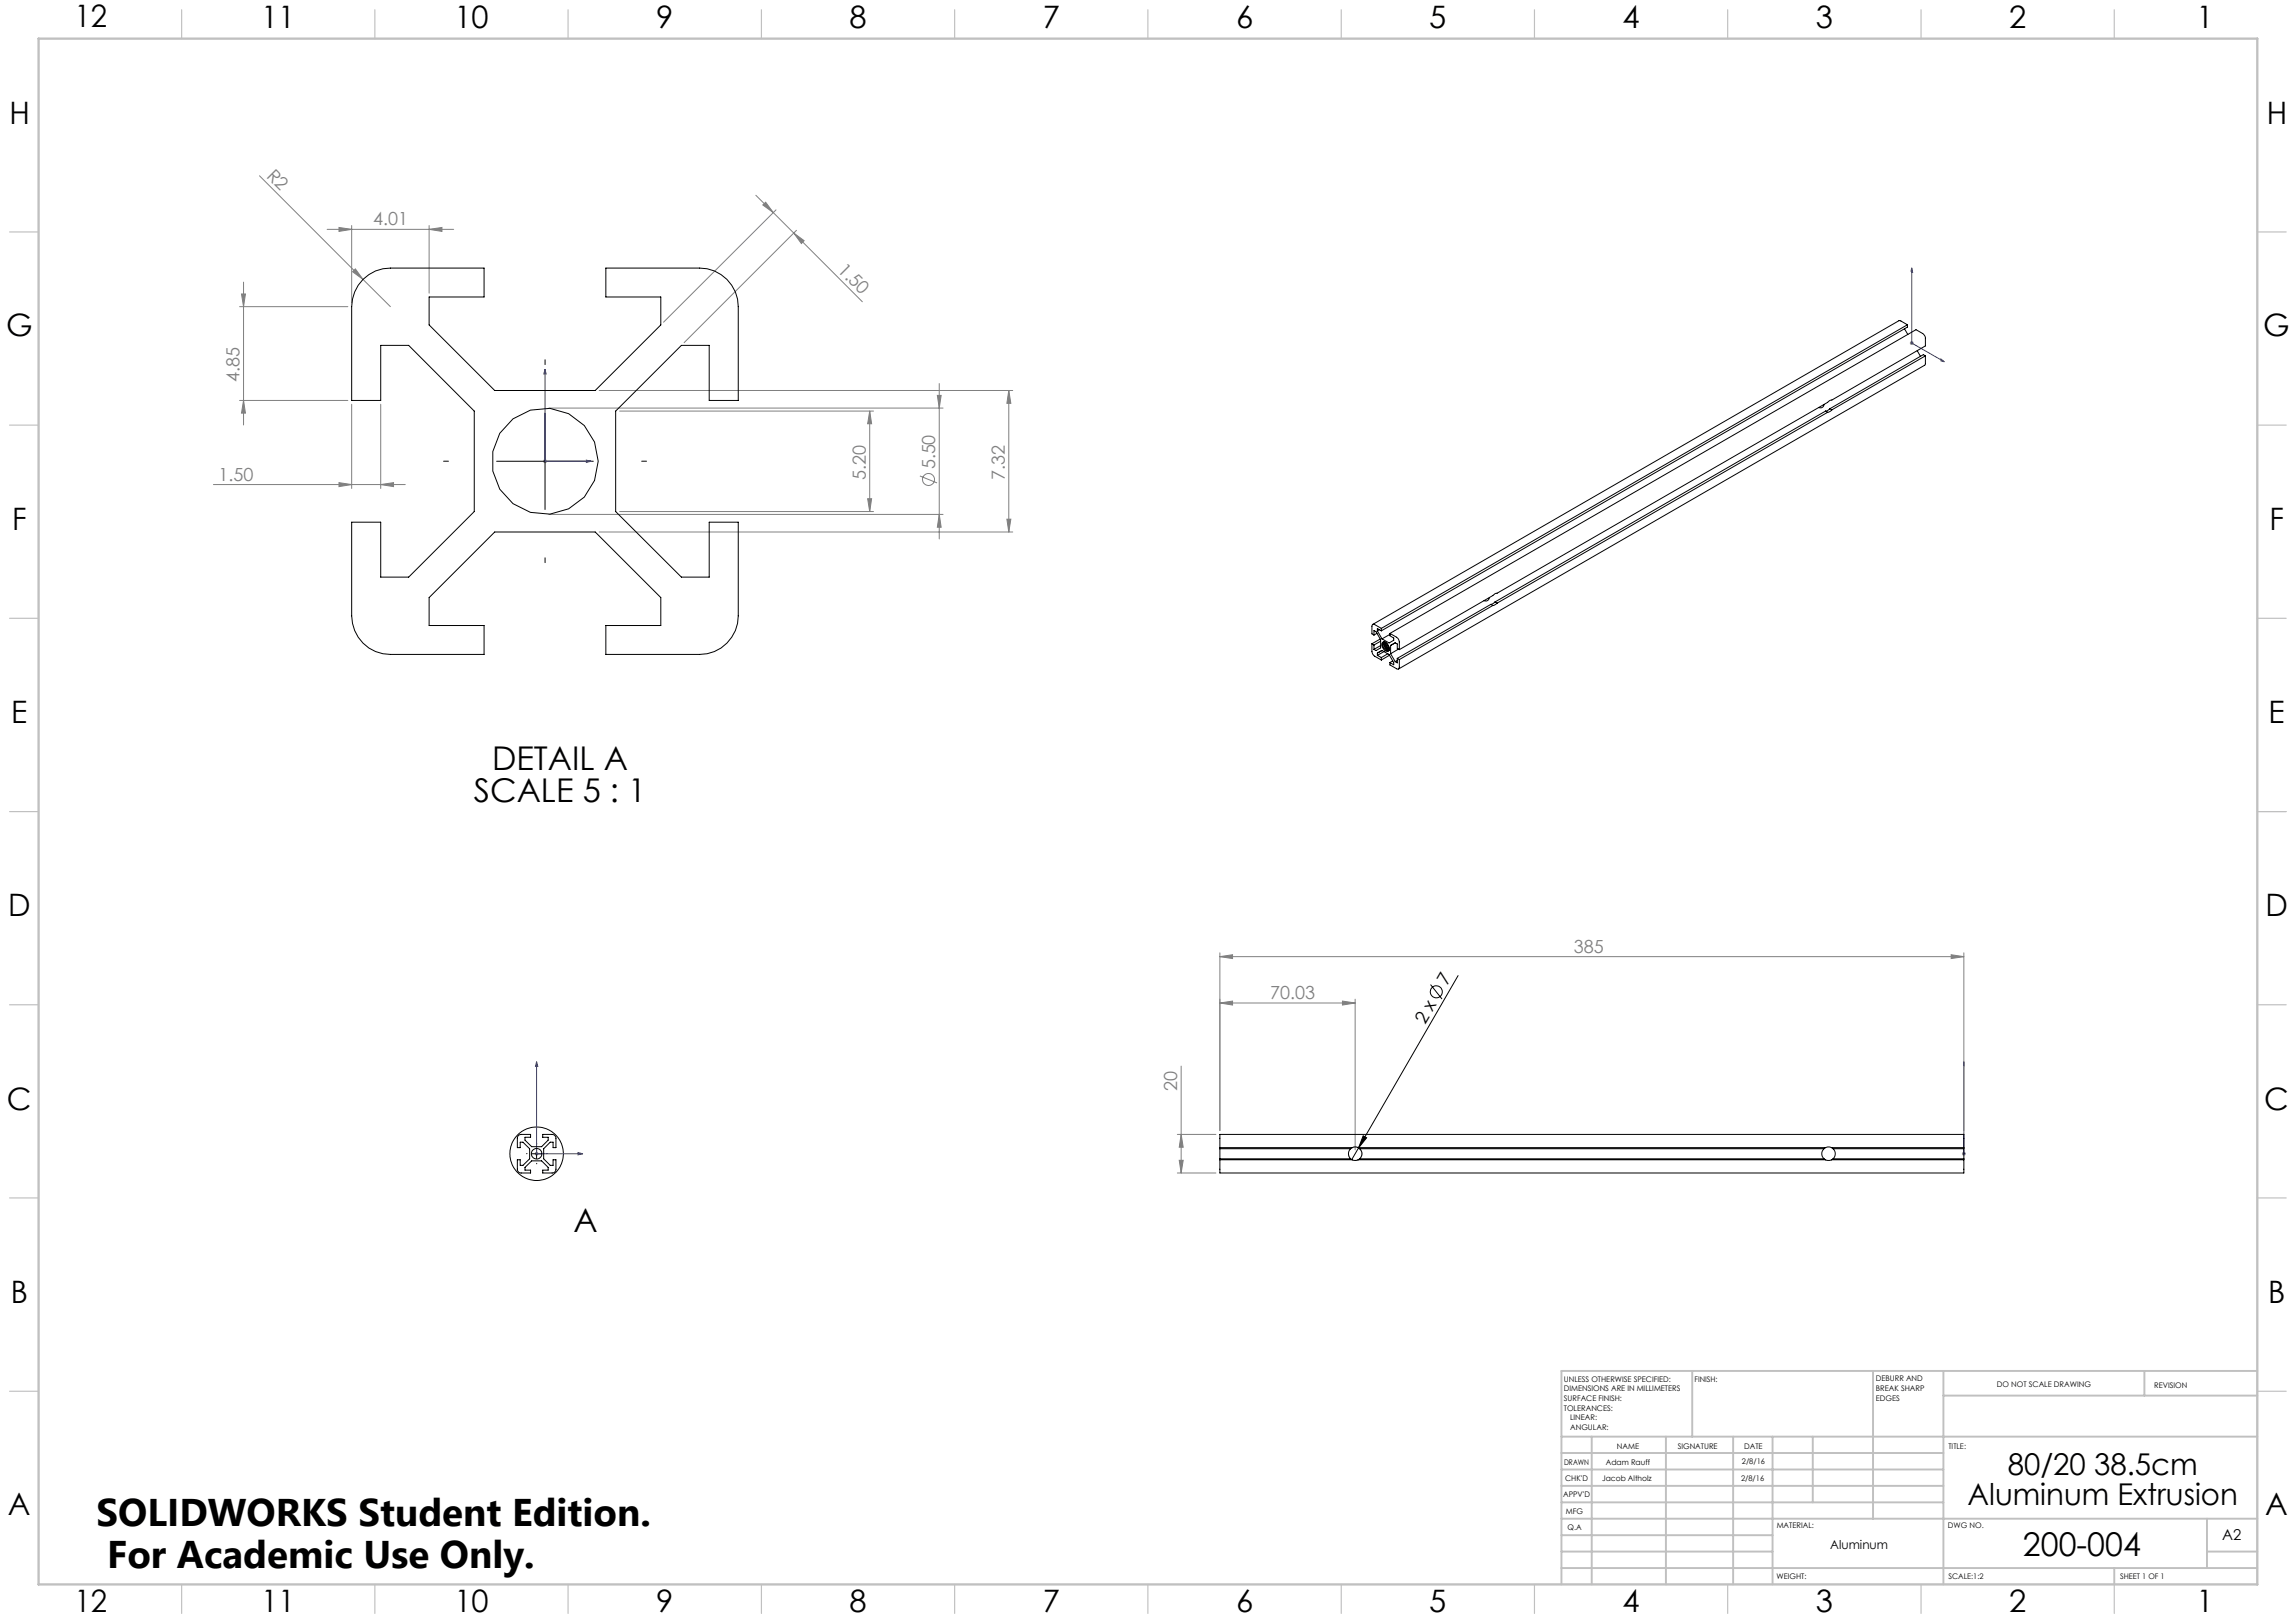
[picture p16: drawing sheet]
<svg xmlns="http://www.w3.org/2000/svg" width="594mm" height="420mm" viewBox="0 0 594 420" stroke-linecap="round" stroke-linejoin="round" font-family="sans-serif">
<defs><g id="words">
<g font-size="10">
<text x="25" y="394.8">SOLIDWORKS Student Edition.</text>
<text x="27.8" y="405.7">For Academic Use Only.</text>
</g>
<g font-size="8.5">
<text x="127.3" y="199.4">DETAIL A</text>
<text x="122.6" y="207.6">SCALE 5 : 1</text>
<text x="148.4" y="318.9">A</text>
<text x="523.4" y="402.7">200-004</text>
</g>
<g font-size="8">
<text x="19.3" y="7.1">12</text>
<text x="67.6" y="7.2">11</text>
<text x="117.6" y="7.2">10</text>
<text x="169.8" y="7.2">9</text>
<text x="219.8" y="7.2">8</text>
<text x="269.8" y="7.2">7</text>
<text x="319.8" y="7.2">6</text>
<text x="369.8" y="7.2">5</text>
<text x="419.8" y="7.2">4</text>
<text x="469.8" y="7.2">3</text>
<text x="519.8" y="7.2">2</text>
<text x="568.3" y="7.2">1</text>
<text x="2.5" y="32.1">H</text>
<text x="586.5" y="32.1">H</text>
<text x="1.6" y="87.1">G</text>
<text x="585.5" y="87.1">G</text>
<text x="3.1" y="137.1">F</text>
<text x="587.1" y="137.1">F</text>
<text x="2.9" y="187.1">E</text>
<text x="586.9" y="187.1">E</text>
<text x="2.1" y="237.1">D</text>
<text x="586.1" y="237.1">D</text>
<text x="1.8" y="287.1">C</text>
<text x="585.8" y="287.1">C</text>
<text x="2.8" y="337.1">B</text>
<text x="586.8" y="337.1">B</text>
<text x="2.1" y="392.1">A</text>
<text x="586" y="392.1">A</text>
<text x="19.3" y="417.1">12</text>
<text x="67.6" y="417.2">11</text>
<text x="117.6" y="417.2">10</text>
<text x="169.8" y="417.2">9</text>
<text x="219.8" y="417.2">8</text>
<text x="269.8" y="417.2">7</text>
<text x="319.8" y="417.2">6</text>
<text x="369.8" y="417.2">5</text>
<text x="419.8" y="417.2">4</text>
<text x="469.8" y="417.2">3</text>
<text x="519.8" y="417.2">2</text>
<text x="568.3" y="417.2">1</text>
</g>
<g font-size="7.8">
<text x="519.4" y="381.6">80/20 38.5cm</text>
<text x="509" y="389.3">Aluminum Extrusion</text>
</g>
<g font-size="4.7" fill="#808080">
<text x="68.8" y="45.7" transform="rotate(45 68.8 45.7)">R2</text>
<text x="96.5" y="58.3">4.01</text>
<text x="216.5" y="70" transform="rotate(45 216.5 70)">1.50</text>
<text x="62" y="98.8" transform="rotate(-90 62 98.8)">4.85</text>
<text x="56.5" y="124.4">1.50</text>
<text x="224" y="124.1" transform="rotate(-90 224 124.1)">5.20</text>
<text x="241.9" y="121.5" transform="rotate(-90 241.9 121.5)">5.50</text>
<text x="260" y="124.1" transform="rotate(-90 260 124.1)">7.32</text>
<text x="407.2" y="246.5">385</text>
<text x="328.6" y="258.5">70.03</text>
<text x="304.6" y="282.4" transform="rotate(-90 304.6 282.4)">20</text>
</g>
<g font-size="4.7">
<text x="374.4" y="255.3" transform="rotate(-60 374.4 255.3)">7</text>
<text x="368.7" y="265.1" transform="rotate(-60 368.7 265.1)">2 x</text>
</g>
<text font-size="3.9" x="574.9" y="398.5">A2</text>
<text font-size="3.2" x="473.5" y="400.9">Aluminum</text>
<g font-size="2">
<text x="404.6" y="357.6">UNLESS OTHERWISE SPECIFIED:</text>
<text x="438.4" y="357.6">FINISH:</text>
<text x="485.3" y="357.5">DEBURR AND</text>
<text x="485.3" y="360">BREAK SHARP</text>
<text x="516.6" y="359">DO NOT SCALE DRAWING</text>
<text x="557.3" y="359.2">REVISION</text>
<text x="404.6" y="360.1">DIMENSIONS ARE IN MILLIMETERS</text>
<text x="404.6" y="362.6">SURFACE FINISH:</text>
<text x="404.6" y="365.1">TOLERANCES:</text>
<text x="485.3" y="362.5">EDGES</text>
<text x="406.2" y="367.6">LINEAR:</text>
<text x="406.2" y="370.1">ANGULAR:</text>
<text x="418.3" y="375">NAME</text>
<text x="434" y="374.9">SIGNATURE</text>
<text x="451.2" y="374.9">DATE</text>
<text x="504.1" y="374.9">TITLE:</text>
<text x="404.6" y="379.1">DRAWN</text>
<text x="404.9" y="383.3">CHK'D</text>
<text x="414.5" y="383.3">Jacob Altholz</text>
<text x="415.5" y="379.1">Adam Rauff</text>
<text x="450.4" y="383.3">2/8/16</text>
<text x="450.6" y="378.9">2/8/16</text>
<text x="404.4" y="387.4">APPV'D</text>
<text x="405.1" y="391.8">MFG</text>
<text x="405.5" y="396">Q.A</text>
<text x="459.6" y="395.5">MATERIAL:</text>
<text x="504" y="395.5">DWG NO.</text>
<text x="459.6" y="408.5">WEIGHT:</text>
<text x="504.1" y="408.6">SCALE:1:2</text>
<text x="548.5" y="408.6">SHEET 1 OF 1</text>
</g>
</g></defs>
<g fill="none" stroke="#000" stroke-width=".26">
<path d="M128.5 119.4h25M141 106.9v25M370.1 254.8l3 3.7M377.2 252.5l-25.7 44.6M137.6 298.6h2.5M138.8 297.3v2.5M351.5 297.1l-1.8 3M352.7 293.9l.9 .5-2.1 2.7z"/>
<circle cx="371.6" cy="256.7" r="1.56"/>
<circle cx="138.8" cy="298.6" r="6.9"/>
</g>
<g fill="none" stroke="#808080" stroke-width=".26">
<path d="M67.1 45.5l26.8 26.8M84.6 59.4h32.8M87.7 58.9l3.3 .5-3.3 .5zM91 58.4v20M111 59.4l3.3-.5v1zM111 58.4v17.5M195.5 50.5l4.6 4.5M197.3 53l.8-.7 2 2.7zM200.1 55l5.3 5.3M200.8 54.3l-29.1 29.1M206.1 59.6l-29.1 29.1M62 79.4h28"/>
<path d="M62.5 76.1h1l-.5 3.3zM63 73v37M91.9 69.6l2 2.7-2.7-2zM93.9 72.3l7.1 7.1M205.4 60.3l2.6 2-.7 .7zM205.4 60.3l17.7 17.8M243 99.3v40.2M494.1 88.8h1M494.2 88.4l.7 .7M494.6 88.3v1M494.9 88.4l-.7 .7M62 103.6h28"/>
<path d="M63 103.6l.5 3.3h-1zM91 104.6v21.8M98.5 104.6v21.8M140.5 119.4h1M140.7 119l.7 .7M141 118.9v1M141.4 119l-.7 .7M142 105.6h102M155 101.1h107M160.3 106.4h65.7M225 106.4l.5 3.3h-1zM225 106.4v26"/>
<path d="M242.5 102.3h1l-.5 3.3zM261 101.1l.5 3.3h-1zM261 101.1v36.6M55.2 125.4h49.6M87.7 124.9l3.3 .5-3.3 .5zM98.5 125.4l3.3-.5v1zM142 133.1h102M155 137.7h107M160.3 132.4h65.7M224.5 129.1h1l-.5 3.3zM238 123.2l4.4 1.8M243 133.1l.5 3.3h-1z"/>
<path d="M260.5 134.4h1l-.5 3.3zM315.6 247.6l3.3-.5v1zM315.6 246.6v46M315.6 247.6h192.5M315.6 259.6l3.3-.5v1zM315.6 259.6h35M347.3 259.1l3.3 .5-3.3 .5zM350.6 258.6v39M504.8 247.1l3.3 .5-3.3 .5zM508.1 246.6v46M305.6 275.9v27.6M138.3 298.6h1"/>
<path d="M138.5 298.2l.7 .7M138.8 298.1v1M139.2 298.2l-.7 .7M304.6 293.6h10M305.6 293.6l.5 3.3h-1zM507.6 298.6h1M507.7 298.2l.7 .7M508.1 298.1v1M508.4 298.2l-.7 .7M304.6 303.5h10M305.1 300.3h1l-.5 3.2z"/>
<circle cx="240.2" cy="124.1" r="1.56"/>
</g>
<path d="M352.3 298a1.75 1.75 0 0 0-2.9-.7 1.75 1.75 0 0 0 .7 2.9 1.75 1.75 0 0 0 2.2-2v-.2" fill="none" stroke="#c0c0c0" stroke-width=".26" stroke-dasharray="15.2 1.3 1.3 1.3" stroke-dashoffset="11.6" stroke-linecap="butt"/>
<g fill="none" stroke="#00f" stroke-width=".26">
<path d="M494.6 69.3v19.5l8.4 4.8M494.6 69.3l.2 1.1-.4-.2zM141 95.6v23.8h11.9M141 95.6l.3 1.2h-.6zM502.1 92.9l.9 .7-.9-.2zM151.7 119.1l1.2 .3-1.2 .3zM138.8 274.8l.3 1.2h-.6zM138.8 274.8v23.8h11.9M508.1 274.8v1.2v-1.2M508.1 274.8v23.8M149.5 298.3l1.2 .3-1.2 .3zM508.1 298.3v.6z"/>
<path d="M508.1 298.6h.1"/>
</g>
<path d="M141 94.3v-1.2M116 119.3h-1.2M166 119.3h1.3M141 144.3v1.3M136.4 298.5h-.2M138.9 296v-.1M141.4 298.5h.1M138.9 301v.2" fill="none" stroke="#000" stroke-width=".26" stroke-dasharray="15.2 1.3 1.3 1.3"/>
<path d="M584 210h7.5M584 354.8v55.2h-187.2" fill="none" stroke="#c0c0c0" stroke-width=".26"/>
<g fill="none" stroke="#c0c0c0" stroke-width=".5">
<path d="M437.8 354.8v17M484.6 354.8v38.2M502.8 354.8v55.2M554.8 354.8v6.4M584 354.8h-180v55.2M404 371.8h180M404 376h98.8M411.8 371.8v38.2M431 371.8v38.2M448.4 371.8v38.2M458.6 371.8v38.2M469 371.8v17"/>
<path d="M502.8 361.2h81.2M404 388.8h98.8M404 384.5h98.8M404 380.3h98.8M404 397.3h54.6M404 393h180M571 393v12.8M404 405.8h180M404 401.5h54.6M547 405.8v4.2M571 401.5h13"/>
</g>
<g fill="none" stroke="#c0c0c0" stroke-width=".3">
<path d="M47 2.5v7.5M97 2.5v7.5M147 2.5v7.5M197 2.5v7.5M247 2.5v7.5M297 2.5v7.5M347 2.5v7.5M397 2.5v7.5M447 2.5v7.5M497 2.5v7.5M547 2.5v7.5M2.5 60h7.5"/>
<path d="M584 60h7.5M2.5 110h7.5M584 110h7.5M2.5 160h7.5M584 160h7.5M2.5 210h7.5M584 210h7.5M2.5 260h7.5M584 260h7.5M2.5 310h7.5M584 310h7.5M2.5 360h7.5"/>
<path d="M584 360h7.5M47 410v7.5M97 410v7.5M147 410v7.5M197 410v7.5M247 410v7.5M297 410v7.5M347 410v7.5M397 410v7.5M447 410v7.5M497 410v7.5M547 410v7.5"/>
</g>
<path d="M10 10h574v400h-574z" fill="none" stroke="#c0c0c0" stroke-width=".6"/>
<path d="M352.7 293.9l.9 .5-2.1 2.7z" fill="#000"/>
<path d="M347.3 259.1l3.3 .5-3.3 .5zM315.6 259.6l3.3-.5v1z" fill="#808080"/>
<g fill="#00f">
<path d="M149.5 298.3l1.2 .3-1.2 .3zM138.8 274.8l.3 1.2h-.6z"/>
<path d="M502.1 92.9l.9 .7-.9-.2zM494.6 69.3l.2 1.1-.4-.2zM151.7 119.1l1.2 .3-1.2 .3zM141 95.6l.3 1.2h-.6z"/>
<path d="M508.1 298.3v.6zM508.1 274.8v1.2z"/>
</g>
<g fill="#808080">
<path d="M91.9 69.6l2 2.7-2.7-2z"/>
<path d="M315.6 247.6l3.3-.5v1zM504.8 247.1l3.3 .5-3.3 .5zM87.7 124.9l3.3 .5-3.3 .5zM98.5 125.4l3.3-.5v1z"/>
<path d="M111 59.4l3.3-.5v1zM87.7 58.9l3.3 .5-3.3 .5z"/>
<path d="M224.5 129.1h1l-.5 3.3zM225 106.4l.5 3.3h-1z"/>
<path d="M63 103.6l.5 3.3h-1zM62.5 76.1h1l-.5 3.3z"/>
<path d="M305.6 293.6l.5 3.3h-1zM305.1 300.3h1l-.5 3.2zM242.5 102.3h1l-.5 3.3zM243 133.1l.5 3.3h-1zM261 101.1l.5 3.3h-1zM260.5 134.4h1l-.5 3.3z"/>
<path d="M197.3 53l.8-.7 2 2.7zM205.4 60.3l2.6 2-.7 .7z"/>
</g>
<g fill="none" stroke="#000" stroke-width=".26">
<path d="M93.9 72.3a9.8 9.8 0 0 1 7.1-2.9h24.2v7.5h-14.2v7.2l17 17h26l17-17v-7.2h-14.3v-7.5h24.3a10 10 0 0 1 10 10v24.2h-7.5v-14.2h-7.2l-17 17v26l17 16.9h7.2v-14.2h7.5v24.3a10 10 0 0 1-10 10h-24.3v-7.5h14.3v-7.3l-17-16.9h-26l-17 16.9v7.3h14.2v7.5h-24.2a10 10 0 0 1-10-10v-24.3h7.5v14.2h7.2l17-16.9v-26l-17-17h-7.2v14.2h-7.5v-24.2a10.2 10.2 0 0 1 2.9-7.1zM492.7 85.1l.9 1.5M493.5 84l-1.9-1h-.3l-136.2 78.6M493.5 84v.6l-136.1 78.6M493.5 84l-136.1 78.6M496 90.8l.9 1.4M498.1 92.1v2.1l-.2 .3-136.1 78.6M498.1 92.1l-24.2 14M498.1 92.1l-.5-.3-24.2 14M471.9 104.7a.95 .95 0 0 1-1.4 .8M472.3 106.4l.5 .3M472.3 106.4l-85.5 49.4"/>
<path d="M472.8 106.7l-85.5 49.4M473.4 105.8l-.6 .4-.5 .2M473.4 105.8l.5 .3M473.9 106.1l-1.1 .6M385.3 154.6a.99 .99 0 0 1-1.4 .9M385.7 156.4l-24.2 14M385.7 156.4l.5 .3M386.2 156.7l-24.2 14M386.8 155.8l-1.1 .6M386.8 155.8l.5 .3M387.3 156.1l-1.1 .6M354.9 166.6v2l.2 .7 .5 .5 1.8 1"/>
<path d="M354.9 166.6l.6 .3M355.5 164.3v-1.1l.5 .3 1.2 2v2.2l-1.2 .7-.5-.4M355.5 166.9v1.1M356.2 163.9l-.7 .4M356.3 163.2v-.6l1.1 .6M356.3 169.6v-.6l1.2-.7 1.9 1.1 1.2 2.1v.5l-1-.5M356.3 163.2l1.2 2.1M356.3 169.6l1.1 .6M356.9 163l-.6 .2M357.1 165.4l-2.2 1.2M357.2 167.1l-1.7 .9M357.2 165.9l-1.7 1"/>
<path d="M357.4 162.6l-1.8-1a.44 .44 0 0 0-.5 0 .44 .44 0 0 0-.2 .4v2l.6 .3M357.4 162.6v.6M357.4 170.2v.6M357.6 166.3l.3-.2a1.67 1.67 0 0 1 1.3 2.4 1.62 1.62 0 0 1-1.6-2.2zM357.9 166.1a1.58 1.58 0 0 0 1.4 2.3M358 166.1a1.84 1.84 0 0 0 1.4 2.2M358.1 168.6l-1.8 1M358.1 166.1a1.77 1.77 0 0 0 1.3 2.1M358.3 166.2a2.02 2.02 0 0 0 1.1 1.8M358.4 166.2a2.11 2.11 0 0 0 1 1.7M358.7 166.4l.7 1.1M359.1 169.2l-1.7 1"/>
<path d="M359.5 169.6l-2.1 1.2M359.6 163.9l1.7 1 .5 .5 .2 .7v2M359.6 163.9l136.1-78.6 1.7 1 .6 .7 .1 2.5-24.2 14-.5 .2-.6 .4-85.5 49.4-.5 .2-24.8 14.4M359.6 163.9v.6l1 .6v.6l-1.2 .7-1.9-1.1M359.6 164.2l-2.1 1.1M359.8 169.2l1.2 2M360.3 171l-.7 .5M361.5 170.4v1.1l-.5-.3M361.5 170.4l.5 .3M361.5 170.9l-.5 .3M361.8 168l-2 1.2M362 170.7v2a.42 .42 0 0 1-.2 .4 .42 .42 0 0 1-.5 0l-1.7-1v-.6"/>
<path d="M362 168.1l-.5-.3v-1.2l-.5-.2-1.2 .6v2.2M134.1 293.8l.7-.2h2.5v.7h-1.5v.7l1.7 1.7h2.6l1.7-1.7v-.7h-1.4v-.7h2.4a.96 .96 0 0 1 1 1v2.4h-.7v-1.4h-.8l-1.6 1.7v2.6l1.6 1.7h.8v-1.5h.7v2.5a.96 .96 0 0 1-1 .9h-2.4v-.7h1.4v-.7l-1.7-1.7h-2.6l-1.7 1.7v.7h1.5v.7h-2.5a.96 .96 0 0 1-1-.9v-2.5h.8v1.5h.7l1.7-1.7v-2.6l-1.7-1.7h-.7v1.4h-.8v-2.6zM315.6 293.6h192.5v9.9h-192.5zM315.6 297h34.2M315.6 297.3h33.8M315.6 299.9h33.8M349.4 299.9l.4 .2M349.4 297.3a1.79 1.79 0 0 0 0 2.6M349.8 297l.6-.2 1 .2M349.8 297l-.4 .3M351.4 297l.4 .3M351.4 297h120.9"/>
<path d="M351.8 299.9l-.4 .2M351.8 297.3a1.72 1.72 0 0 1 0 2.6M351.8 297.3h120.1M351.8 299.9h120.1M471.9 299.9l.4 .2M471.9 297.3a1.79 1.79 0 0 0 0 2.6M472.3 297l.6-.2 .9 .2M472.3 297l-.4 .3M473.8 297l.4 .3M473.8 297h34.3M474.2 299.9l-.4 .2M474.2 297.3a1.79 1.79 0 0 1 0 2.6"/>
<path d="M474.2 297.3h33.9M474.2 299.9h33.9M315.6 300.1h34.2M349.8 300.1l.6 .2 1-.2M351.4 300.1h120.9M472.3 300.1l.6 .2 .9-.2M473.8 300.1h34.3"/>
<circle cx="141" cy="119.4" r="13.8"/>
<circle cx="138.8" cy="298.6" r="1.37"/>
</g>
<use href="#words"/>
</svg>
